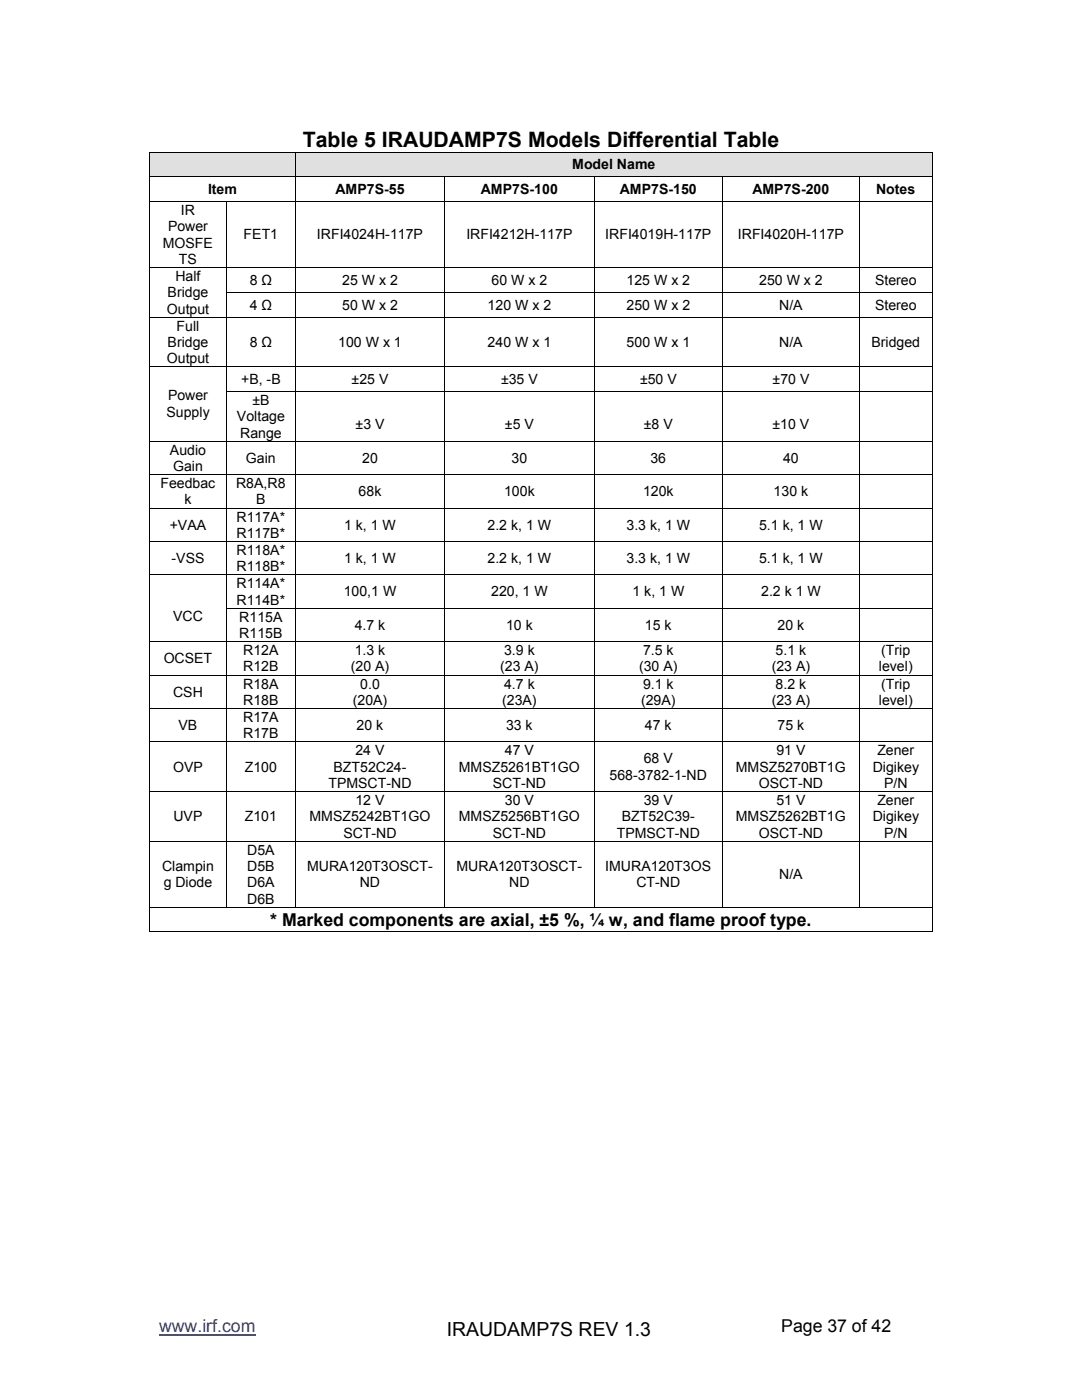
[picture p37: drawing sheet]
<svg xmlns="http://www.w3.org/2000/svg" width="216mm" height="279mm" viewBox="0 0 216 279" stroke-linecap="round" stroke-linejoin="round" font-family="sans-serif">
<defs><g id="words">
<text font-size="4.2" x="60.4" y="29.3">Table 5 IRAUDAMP7S Models Differential Table</text>
<text font-size="3.9" x="89.2" y="266.5">IRAUDAMP7S REV 1.3</text>
<g font-size="3.5">
<text x="53.9" y="184.7">* Marked components are axial, ±5 %, ¼ w, and flame proof type.</text>
<text x="155.9" y="265.9">Page 37 of 42</text>
</g>
<text font-size="3.5" fill="#00f" x="31.7" y="265.9">www.irf.com</text>
<g font-size="2.8">
<text x="114.2" y="33.8">Model Name</text>
<text x="41.5" y="38.7">Item</text>
<text x="67" y="38.7">AMP7S-55</text>
<text x="96" y="38.7">AMP7S-100</text>
<text x="123.7" y="38.7">AMP7S-150</text>
<text x="150.1" y="38.7">AMP7S-200</text>
<text x="174.8" y="38.7">Notes</text>
<text x="33.5" y="46.2">Power</text>
<text x="36.1" y="42.9">IR</text>
<text x="48.6" y="47.8">FET1</text>
<text x="63.3" y="47.8">IRFI4024H-117P</text>
<text x="93.1" y="47.8">IRFI4212H-117P</text>
<text x="120.8" y="47.8">IRFI4019H-117P</text>
<text x="147.2" y="47.8">IRFI4020H-117P</text>
<text x="32.5" y="49.4">MOSFE</text>
<text x="35.7" y="52.7">TS</text>
<text x="33.4" y="59.3">Bridge</text>
<text x="35" y="56.1">Half</text>
<text x="49.8" y="56.8">8 Ω</text>
<text x="68.3" y="56.8">25 W x 2</text>
<text x="98.1" y="56.8">60 W x 2</text>
<text x="125" y="56.8">125 W x 2</text>
<text x="151.5" y="56.8">250 W x 2</text>
<text x="174.6" y="56.8">Stereo</text>
<text x="33.3" y="62.6">Output</text>
<text x="35.2" y="66">Full</text>
<text x="49.8" y="61.8">4 Ω</text>
<text x="68.3" y="61.8">50 W x 2</text>
<text x="97.3" y="61.8">120 W x 2</text>
<text x="125" y="61.8">250 W x 2</text>
<text x="155.5" y="61.8">N/A</text>
<text x="174.6" y="61.8">Stereo</text>
<text x="33.4" y="69.2">Bridge</text>
<text x="49.8" y="69.2">8 Ω</text>
<text x="67.5" y="69.2">100 W x 1</text>
<text x="97.3" y="69.2">240 W x 1</text>
<text x="125" y="69.2">500 W x 1</text>
<text x="155.5" y="69.2">N/A</text>
<text x="173.9" y="69.2">Bridged</text>
<text x="33.3" y="72.5">Output</text>
<text x="48.1" y="76.7">+B, -B</text>
<text x="70.2" y="76.7">±25 V</text>
<text x="100" y="76.7">±35 V</text>
<text x="127.7" y="76.7">±50 V</text>
<text x="154.2" y="76.7">±70 V</text>
<text x="33.2" y="83.1">Supply</text>
<text x="33.5" y="79.9">Power</text>
<text x="50.4" y="80.8">±B</text>
<text x="47.3" y="84.1">Voltage</text>
<text x="47.9" y="87.3">Range</text>
<text x="71" y="85.7">±3 V</text>
<text x="100.8" y="85.7">±5 V</text>
<text x="128.5" y="85.7">±8 V</text>
<text x="154.2" y="85.7">±10 V</text>
<text x="33.9" y="90.7">Audio</text>
<text x="34.5" y="94">Gain</text>
<text x="49.1" y="92.4">Gain</text>
<text x="72.3" y="92.4">20</text>
<text x="102.1" y="92.4">30</text>
<text x="129.8" y="92.4">36</text>
<text x="156.3" y="92.4">40</text>
<text x="32" y="97.4">Feedbac</text>
<text x="36.8" y="100.7">k</text>
<text x="47.1" y="97.4">R8A,R8</text>
<text x="51.1" y="100.7">B</text>
<text x="71.6" y="99">68k</text>
<text x="100.6" y="99">100k</text>
<text x="128.3" y="99">120k</text>
<text x="154.4" y="99">130 k</text>
<text x="33.9" y="105.7">+VAA</text>
<text x="47.2" y="104.1">R117A*</text>
<text x="47.2" y="107.3">R117B*</text>
<text x="68.7" y="105.7">1 k, 1 W</text>
<text x="97.3" y="105.7">2.2 k, 1 W</text>
<text x="125" y="105.7">3.3 k, 1 W</text>
<text x="151.5" y="105.7">5.1 k, 1 W</text>
<text x="34.2" y="112.4">-VSS</text>
<text x="47.2" y="110.7">R118A*</text>
<text x="68.7" y="112.4">1 k, 1 W</text>
<text x="97.3" y="112.4">2.2 k, 1 W</text>
<text x="125" y="112.4">3.3 k, 1 W</text>
<text x="151.5" y="112.4">5.1 k, 1 W</text>
<text x="47.2" y="114">R118B*</text>
<text x="47.2" y="117.4">R114A*</text>
<text x="68.6" y="119">100,1 W</text>
<text x="98" y="119">220, 1 W</text>
<text x="126.2" y="119">1 k, 1 W</text>
<text x="151.9" y="119">2.2 k 1 W</text>
<text x="34.5" y="123.9">VCC</text>
<text x="47.2" y="120.7">R114B*</text>
<text x="47.8" y="124.1">R115A</text>
<text x="70.8" y="125.7">4.7 k</text>
<text x="101" y="125.7">10 k</text>
<text x="128.7" y="125.7">15 k</text>
<text x="155.2" y="125.7">20 k</text>
<text x="47.8" y="127.3">R115B</text>
<text x="48.5" y="130.7">R12A</text>
<text x="70.8" y="130.7">1.3 k</text>
<text x="100.6" y="130.7">3.9 k</text>
<text x="128.3" y="130.7">7.5 k</text>
<text x="154.8" y="130.7">5.1 k</text>
<text x="175.9" y="130.7">(Trip</text>
<text x="32.7" y="132.4">OCSET</text>
<text x="48.5" y="137.4">R18A</text>
<text x="48.5" y="134">R12B</text>
<text x="70" y="134">(20 A)</text>
<text x="71.9" y="137.4">0.0</text>
<text x="99.8" y="134">(23 A)</text>
<text x="100.6" y="137.4">4.7 k</text>
<text x="127.5" y="134">(30 A)</text>
<text x="128.3" y="137.4">9.1 k</text>
<text x="154" y="134">(23 A)</text>
<text x="154.8" y="137.4">8.2 k</text>
<text x="175.4" y="134">level)</text>
<text x="175.9" y="137.4">(Trip</text>
<text x="34.5" y="139">CSH</text>
<text x="48.5" y="140.7">R18B</text>
<text x="70.4" y="140.7">(20A)</text>
<text x="100.2" y="140.7">(23A)</text>
<text x="127.9" y="140.7">(29A)</text>
<text x="154" y="140.7">(23 A)</text>
<text x="175.4" y="140.7">level)</text>
<text x="35.6" y="145.7">VB</text>
<text x="48.5" y="144.1">R17A</text>
<text x="48.5" y="147.3">R17B</text>
<text x="71.2" y="145.7">20 k</text>
<text x="101" y="145.7">33 k</text>
<text x="128.7" y="145.7">47 k</text>
<text x="155.2" y="145.7">75 k</text>
<text x="34.5" y="154">OVP</text>
<text x="48.9" y="154">Z100</text>
<text x="66.5" y="154">BZT52C24-</text>
<text x="70.9" y="150.7">24 V</text>
<text x="91.6" y="154">MMSZ5261BT1GO</text>
<text x="100.7" y="150.7">47 V</text>
<text x="121.6" y="155.6">568-3782-1-ND</text>
<text x="128.5" y="152.4">68 V</text>
<text x="146.8" y="154">MMSZ5270BT1G</text>
<text x="154.9" y="150.7">91 V</text>
<text x="174.1" y="154">Digikey</text>
<text x="175.1" y="150.7">Zener</text>
<text x="65.5" y="157.2">TPMSCT-ND</text>
<text x="70.9" y="160.7">12 V</text>
<text x="98.3" y="157.2">SCT-ND</text>
<text x="100.7" y="160.7">30 V</text>
<text x="128.5" y="160.7">39 V</text>
<text x="151.4" y="157.2">OSCT-ND</text>
<text x="154.9" y="160.7">51 V</text>
<text x="175.1" y="160.7">Zener</text>
<text x="176.4" y="157.2">P/N</text>
<text x="34.6" y="163.9">UVP</text>
<text x="48.8" y="163.9">Z101</text>
<text x="61.8" y="163.9">MMSZ5242BT1GO</text>
<text x="68.5" y="167.2">SCT-ND</text>
<text x="91.6" y="163.9">MMSZ5256BT1GO</text>
<text x="98.3" y="167.2">SCT-ND</text>
<text x="123.1" y="167.2">TPMSCT-ND</text>
<text x="124.1" y="163.9">BZT52C39-</text>
<text x="146.8" y="163.9">MMSZ5262BT1G</text>
<text x="151.4" y="167.2">OSCT-ND</text>
<text x="174.1" y="163.9">Digikey</text>
<text x="176.4" y="167.2">P/N</text>
<text x="32.3" y="173.8">Clampin</text>
<text x="49.3" y="170.6">D5A</text>
<text x="49.3" y="173.8">D5B</text>
<text x="61.3" y="173.8">MURA120T3OSCT-</text>
<text x="91.1" y="173.8">MURA120T3OSCT-</text>
<text x="120.8" y="173.8">IMURA120T3OS</text>
<text x="32.7" y="177.1">g Diode</text>
<text x="49.3" y="177.1">D6A</text>
<text x="71.8" y="177.1">ND</text>
<text x="101.6" y="177.1">ND</text>
<text x="127" y="177.1">CT-ND</text>
<text x="155.5" y="175.5">N/A</text>
<text x="49.3" y="180.3">D6B</text>
</g>
</g></defs>
<path d="M31.7 266.4h19.3" fill="none" stroke="#00f" stroke-width=".25"/>
<g fill="#fff">
<path d="M63.5 261.7h92.1v14.5h-92.1z"/>
<path d="M38.1 3.2h47.6v20.6h-47.6z"/>
<path d="M40.7 4.5h43.9v18h-43.9z"/>
<path d="M127 9.5h54v10.6h-54z"/>
</g>
<g fill="#e0e0e0">
<path d="M29.9 30.4h29v4.8h-29z"/>
<path d="M31.7 31.2h25.3v3.2h-25.3z"/>
<path d="M59 30.4h127v4.8h-127z"/>
<path d="M60.9 31.2h123.2v3.2h-123.2z"/>
</g>
<path d="M29.8 30.3h.1v.1h-.1zM186 30.3h.1v.1h-.1zM29.8 58.3h.1v.1h-.1zM29.8 78.1h.1v.1h-.1zM29.8 121.3h.1v.2h-.1zM186 185.9h.1v.2h-.1z" fill="#000"/>
<g fill="none" stroke="#000" stroke-width=".2">
<path d="M29.8 30.4h156.3M29.8 35.3h156.3M29.8 30.4v4.8M29.8 35.4v4.8M58.9 30.4v4.8M58.9 35.4v4.8M88.8 35.4v4.8M118.5 35.4v4.8M144.2 35.4v4.8M171.5 35.4v4.8M186.1 30.4v4.8M186.1 35.4v4.8"/>
<path d="M29.8 40.2h156.3M29.8 53.4h156.3M29.8 40.3v13M29.8 53.5v4.8M29.8 58.4v4.8M45.1 58.3h141M45.2 40.3v13M45.2 53.5v4.8M45.2 58.4v4.8M58.9 40.3v13M58.9 53.5v4.8M58.9 58.4v4.8"/>
<path d="M88.8 40.3v13M88.8 53.5v4.8M88.8 58.4v4.8M118.5 40.3v13M118.5 53.5v4.8M118.5 58.4v4.8M144.2 40.3v13M144.2 53.5v4.8M144.2 58.4v4.8M171.5 40.3v13M171.5 53.5v4.8M171.5 58.4v4.8"/>
<path d="M186.1 40.3v13M186.1 53.5v4.8M186.1 58.4v4.8M29.8 63.3h156.3M29.8 73.2h156.3M29.8 63.4v9.7M29.8 73.3v4.8M29.8 78.2v9.8M45.1 78.1h141M45.2 63.4v9.7M45.2 73.3v4.8M45.2 78.2v9.8"/>
<path d="M58.9 63.4v9.7M58.9 73.3v4.8M58.9 78.2v9.8M88.8 63.4v9.7M88.8 73.3v4.8M88.8 78.2v9.8M118.5 63.4v9.7M118.5 73.3v4.8M118.5 78.2v9.8M144.2 63.4v9.7M144.2 73.3v4.8M144.2 78.2v9.8"/>
<path d="M171.5 63.4v9.7M171.5 73.3v4.8M171.5 78.2v9.8M186.1 63.4v9.7M186.1 73.3v4.8M186.1 78.2v9.8M29.8 88.1h156.3M29.8 94.7h156.3M29.8 88.1v6.5M29.8 94.8v6.5M45.2 88.1v6.5M45.2 94.8v6.5"/>
<path d="M58.9 88.1v6.5M58.9 94.8v6.5M88.8 88.1v6.5M88.8 94.8v6.5M118.5 88.1v6.5M118.5 94.8v6.5M144.2 88.1v6.5M144.2 94.8v6.5M171.5 88.1v6.5M171.5 94.8v6.5M186.1 88.1v6.5M186.1 94.8v6.5"/>
<path d="M29.8 101.4h156.3M29.8 108.1h156.3M29.8 114.7h156.3M29.8 101.5v6.5M29.8 108.1v6.5M29.8 114.8v6.5M45.2 101.5v6.5M45.2 108.1v6.5M45.2 114.8v6.5M58.9 101.5v6.5M58.9 108.1v6.5M58.9 114.8v6.5"/>
<path d="M88.8 101.5v6.5M88.8 108.1v6.5M88.8 114.8v6.5M118.5 101.5v6.5M118.5 108.1v6.5M118.5 114.8v6.5M144.2 101.5v6.5M144.2 108.1v6.5M144.2 114.8v6.5M171.5 101.5v6.5M171.5 108.1v6.5M171.5 114.8v6.5"/>
<path d="M186.1 101.5v6.5M186.1 108.1v6.5M186.1 114.8v6.5M29.8 128.1h156.3M29.8 134.7h156.3M29.8 121.5v6.5M29.8 128.1v6.5M29.8 134.8v6.5M45.1 121.4h141M45.2 121.5v6.5M45.2 128.1v6.5M45.2 134.8v6.5"/>
<path d="M58.9 121.5v6.5M58.9 128.1v6.5M58.9 134.8v6.5M88.8 121.5v6.5M88.8 128.1v6.5M88.8 134.8v6.5M118.5 121.5v6.5M118.5 128.1v6.5M118.5 134.8v6.5M144.2 121.5v6.5M144.2 128.1v6.5M144.2 134.8v6.5"/>
<path d="M171.5 121.5v6.5M171.5 128.1v6.5M171.5 134.8v6.5M186.1 121.5v6.5M186.1 128.1v6.5M186.1 134.8v6.5M29.8 141.4h156.3M29.8 148.1h156.3M29.8 158h156.3M29.8 141.5v6.5M29.8 148.1v9.8M29.8 158.1v9.7"/>
<path d="M45.2 141.5v6.5M45.2 148.1v9.8M45.2 158.1v9.7M58.9 141.5v6.5M58.9 148.1v9.8M58.9 158.1v9.7M88.8 141.5v6.5M88.8 148.1v9.8M88.8 158.1v9.7M118.5 141.5v6.5M118.5 148.1v9.8M118.5 158.1v9.7"/>
<path d="M144.2 141.5v6.5M144.2 148.1v9.8M144.2 158.1v9.7M171.5 141.5v6.5M171.5 148.1v9.8M171.5 158.1v9.7M186.1 141.5v6.5M186.1 148.1v9.8M186.1 158.1v9.7M29.8 167.9h156.3M29.8 168v13M45.2 168v13"/>
<path d="M58.9 168v13M88.8 168v13M118.5 168v13M144.2 168v13M171.5 168v13M186.1 168v13M29.8 181h156.3M29.8 186h156.2M29.8 181.1v5M186.1 181.1v5"/>
</g>
<use href="#words"/>
</svg>
